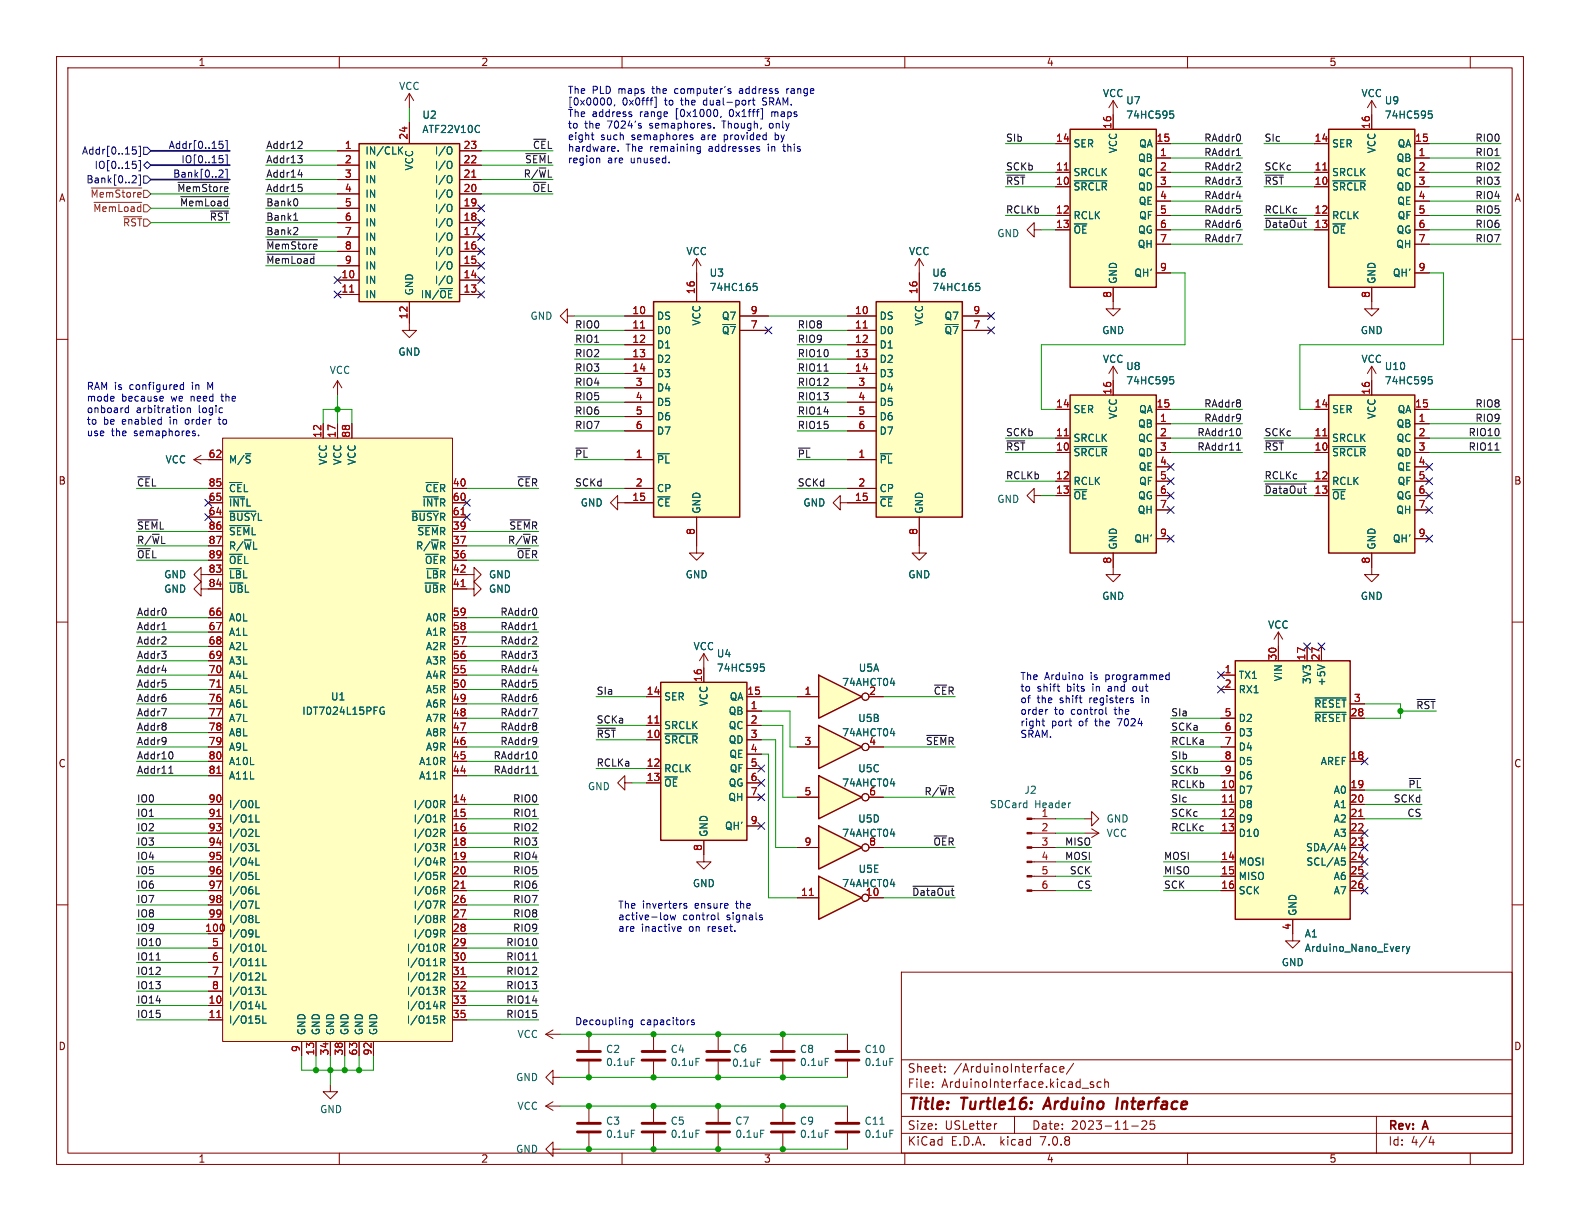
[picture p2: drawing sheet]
<svg xmlns="http://www.w3.org/2000/svg" width="279mm" height="216mm" viewBox="0 0 279 216" stroke-linecap="round" stroke-linejoin="round" font-family="sans-serif">
<defs><g id="words">
<g font-size="2.8" fill="#840000">
<text x="160.4" y="196.8">Title:</text>
<text x="170.1" y="196.8">Turtle16:</text>
<text x="185.6" y="196.8">Arduino</text>
<text x="199.1" y="196.8">Interface</text>
</g>
<g font-size="2.1" fill="#840000">
<text x="160.4" y="189.9">Sheet:</text>
<text x="168.6" y="189.9">/ArduinoInterface/</text>
<text x="160.4" y="192.6">File:</text>
<text x="166.5" y="192.6">ArduinoInterface.kicad_sch</text>
<text x="160.4" y="202.8">KiCad</text>
<text x="160.4" y="200">Size:</text>
<text x="167.1" y="200">USLetter</text>
<text x="168.1" y="202.8">E.D.A.</text>
<text x="177" y="202.8">kicad</text>
<text x="182.4" y="200">Date:</text>
<text x="184.2" y="202.8">7.0.8</text>
<text x="189.4" y="200">2023-11-25</text>
<text x="245.4" y="200.2">Rev:</text>
<text x="245.4" y="202.8">Id:</text>
<text x="249.5" y="202.8">4/4</text>
<text x="251.8" y="200.2">A</text>
</g>
<g font-size="1.8" fill="#840000">
<text x="35" y="11.9">1</text>
<text x="85" y="11.9">2</text>
<text x="135" y="11.9">3</text>
<text x="185" y="11.9">4</text>
<text x="235" y="11.9">5</text>
<text x="10.3" y="35.9">A</text>
<text x="267.7" y="35.9">A</text>
<text x="10.3" y="85.9">B</text>
<text x="267.7" y="85.9">B</text>
<text x="10.3" y="135.9">C</text>
<text x="267.7" y="135.9">C</text>
<text x="10.3" y="185.9">D</text>
<text x="267.7" y="185.9">D</text>
<text x="35" y="205.8">1</text>
<text x="85" y="205.8">2</text>
<text x="135" y="205.8">3</text>
<text x="185" y="205.8">4</text>
<text x="235" y="205.8">5</text>
</g>
<g font-size="1.8" fill="#006464">
<text x="70.5" y="16.1">VCC</text>
<text x="194.9" y="17.4">VCC</text>
<text x="240.7" y="17.4">VCC</text>
<text x="74.6" y="21.2">U2</text>
<text x="74.6" y="23.7">ATF22V10C</text>
<text x="199.1" y="18.6">U7</text>
<text x="199.1" y="21.2">74HC595</text>
<text x="244.8" y="18.6">U9</text>
<text x="244.8" y="21.2">74HC595</text>
<text x="64.5" y="27.5">IN/CLK</text>
<text x="76.8" y="27.5">I/O</text>
<text x="189.7" y="26.3">SER</text>
<text x="197.7" y="27.2" transform="rotate(-90 197.7 27.2)">VCC</text>
<text x="201.2" y="28.8">QB</text>
<text x="201.3" y="26.3">QA</text>
<text x="235.5" y="26.3">SER</text>
<text x="243.4" y="27.2" transform="rotate(-90 243.4 27.2)">VCC</text>
<text x="246.9" y="28.8">QB</text>
<text x="247.1" y="26.3">QA</text>
<text x="64.5" y="30.1">IN</text>
<text x="64.5" y="32.6">IN</text>
<text x="64.5" y="35.2">IN</text>
<text x="73.3" y="30.2" transform="rotate(-90 73.3 30.2)">VCC</text>
<text x="76.8" y="35.2">I/O</text>
<text x="76.8" y="32.6">I/O</text>
<text x="76.8" y="30.1">I/O</text>
<text x="189.7" y="33.9">~{SRCLR}</text>
<text x="189.7" y="31.3">SRCLK</text>
<text x="201.2" y="31.3">QC</text>
<text x="201.2" y="33.9">QD</text>
<text x="235.5" y="33.9">~{SRCLR}</text>
<text x="235.5" y="31.3">SRCLK</text>
<text x="246.9" y="31.3">QC</text>
<text x="246.9" y="33.9">QD</text>
<text x="64.5" y="37.7">IN</text>
<text x="64.5" y="40.2">IN</text>
<text x="76.8" y="40.2">I/O</text>
<text x="76.8" y="37.7">I/O</text>
<text x="189.7" y="39">RCLK</text>
<text x="189.7" y="41.5">~{OE}</text>
<text x="201.2" y="41.5">QG</text>
<text x="201.3" y="36.4">QE</text>
<text x="201.3" y="39">QF</text>
<text x="235.5" y="39">RCLK</text>
<text x="235.5" y="41.5">~{OE}</text>
<text x="246.9" y="41.5">QG</text>
<text x="247" y="36.4">QE</text>
<text x="247.1" y="39">QF</text>
<text x="64.5" y="42.8">IN</text>
<text x="64.5" y="45.3">IN</text>
<text x="64.5" y="47.9">IN</text>
<text x="76.8" y="47.9">I/O</text>
<text x="76.8" y="45.3">I/O</text>
<text x="76.8" y="42.8">I/O</text>
<text x="121.3" y="45.3">VCC</text>
<text x="160.6" y="45.3">VCC</text>
<text x="176.3" y="42.1">GND</text>
<text x="201.1" y="44">QH</text>
<text x="246.8" y="44">QH</text>
<text x="64.5" y="50.4">IN</text>
<text x="64.5" y="52.9">IN</text>
<text x="73.3" y="52.3" transform="rotate(-90 73.3 52.3)">GND</text>
<text x="74.3" y="52.9">IN/~{OE}</text>
<text x="76.8" y="50.4">I/O</text>
<text x="125.4" y="49.1">U3</text>
<text x="125.4" y="51.7">74HC165</text>
<text x="164.8" y="49.1">U6</text>
<text x="164.8" y="51.7">74HC165</text>
<text x="197.7" y="50.3" transform="rotate(-90 197.7 50.3)">GND</text>
<text x="200.5" y="49.1">QH'</text>
<text x="243.4" y="50.3" transform="rotate(-90 243.4 50.3)">GND</text>
<text x="246.2" y="49.1">QH'</text>
<text x="93.7" y="56.7">GND</text>
<text x="116.1" y="56.7">DS</text>
<text x="116.1" y="59.3">D0</text>
<text x="124.1" y="57.7" transform="rotate(-90 124.1 57.7)">VCC</text>
<text x="127.6" y="59.3">~{Q7}</text>
<text x="127.6" y="56.7">Q7</text>
<text x="155.4" y="56.7">DS</text>
<text x="155.4" y="59.3">D0</text>
<text x="163.4" y="57.7" transform="rotate(-90 163.4 57.7)">VCC</text>
<text x="166.9" y="59.3">~{Q7}</text>
<text x="166.9" y="56.7">Q7</text>
<text x="194.8" y="59.3">GND</text>
<text x="240.5" y="59.3">GND</text>
<text x="70.4" y="63.1">GND</text>
<text x="116.1" y="61.8">D1</text>
<text x="116.1" y="64.4">D2</text>
<text x="155.4" y="61.8">D1</text>
<text x="155.4" y="64.4">D2</text>
<text x="194.9" y="64.4">VCC</text>
<text x="199.1" y="65.6">U8</text>
<text x="240.7" y="64.4">VCC</text>
<text x="244.8" y="65.6">U10</text>
<text x="58.2" y="66.3">VCC</text>
<text x="116.1" y="66.9">D3</text>
<text x="116.1" y="69.4">D4</text>
<text x="116.1" y="72">D5</text>
<text x="155.4" y="66.9">D3</text>
<text x="155.4" y="69.4">D4</text>
<text x="155.4" y="72">D5</text>
<text x="199.1" y="68.2">74HC595</text>
<text x="244.8" y="68.2">74HC595</text>
<text x="116.1" y="74.5">D6</text>
<text x="116.1" y="77.1">D7</text>
<text x="155.4" y="74.5">D6</text>
<text x="155.4" y="77.1">D7</text>
<text x="189.7" y="73.3">SER</text>
<text x="197.7" y="74.2" transform="rotate(-90 197.7 74.2)">VCC</text>
<text x="201.2" y="75.8">QB</text>
<text x="201.3" y="73.3">QA</text>
<text x="235.5" y="73.3">SER</text>
<text x="243.4" y="74.2" transform="rotate(-90 243.4 74.2)">VCC</text>
<text x="246.9" y="75.8">QB</text>
<text x="247.1" y="73.3">QA</text>
<text x="29.2" y="82.1">VCC</text>
<text x="40.4" y="82.1">M/~{S}</text>
<text x="58" y="82.3" transform="rotate(-90 58 82.3)">VCC</text>
<text x="60.6" y="82.3" transform="rotate(-90 60.6 82.3)">VCC</text>
<text x="63.1" y="82.3" transform="rotate(-90 63.1 82.3)">VCC</text>
<text x="116.1" y="82.1">~{PL}</text>
<text x="155.4" y="82.1">~{PL}</text>
<text x="189.7" y="80.9">~{SRCLR}</text>
<text x="189.7" y="78.3">SRCLK</text>
<text x="201.2" y="78.3">QC</text>
<text x="201.2" y="80.9">QD</text>
<text x="201.3" y="83.4">QE</text>
<text x="235.5" y="80.9">~{SRCLR}</text>
<text x="235.5" y="78.3">SRCLK</text>
<text x="246.9" y="78.3">QC</text>
<text x="246.9" y="80.9">QD</text>
<text x="247" y="83.4">QE</text>
<text x="40.4" y="89.8">~{INT}L</text>
<text x="40.4" y="87.2">~{CE}L</text>
<text x="74.6" y="89.8">~{INT}R</text>
<text x="75.1" y="87.2">~{CE}R</text>
<text x="102.6" y="89.8">GND</text>
<text x="116.1" y="89.8">~{CE}</text>
<text x="116.1" y="87.2">CP</text>
<text x="142" y="89.8">GND</text>
<text x="155.4" y="89.8">~{CE}</text>
<text x="155.4" y="87.2">CP</text>
<text x="176.3" y="89.1">GND</text>
<text x="189.7" y="86">RCLK</text>
<text x="189.7" y="88.5">~{OE}</text>
<text x="201.2" y="88.5">QG</text>
<text x="201.3" y="86">QF</text>
<text x="235.5" y="86">RCLK</text>
<text x="235.5" y="88.5">~{OE}</text>
<text x="246.9" y="88.5">QG</text>
<text x="247.1" y="86">QF</text>
<text x="40.4" y="92.3">~{BUSY}L</text>
<text x="40.4" y="94.8">~{SEM}L</text>
<text x="72.6" y="92.3">~{BUSY}R</text>
<text x="73.7" y="94.8">~{SEM}R</text>
<text x="124.1" y="90.9" transform="rotate(-90 124.1 90.9)">GND</text>
<text x="163.4" y="90.9" transform="rotate(-90 163.4 90.9)">GND</text>
<text x="201.1" y="91">QH</text>
<text x="246.8" y="91">QH</text>
<text x="40.4" y="97.4">R/~{W}L</text>
<text x="40.4" y="99.9">~{OE}L</text>
<text x="73.5" y="97.4">R/~{W}R</text>
<text x="75" y="99.9">~{OE}R</text>
<text x="197.7" y="97.3" transform="rotate(-90 197.7 97.3)">GND</text>
<text x="200.5" y="96.1">QH'</text>
<text x="243.4" y="97.3" transform="rotate(-90 243.4 97.3)">GND</text>
<text x="246.2" y="96.1">QH'</text>
<text x="28.9" y="102.5">GND</text>
<text x="28.9" y="105">GND</text>
<text x="40.4" y="102.5">~{LB}L</text>
<text x="40.4" y="105">~{UB}L</text>
<text x="74.9" y="105">~{UB}R</text>
<text x="75.2" y="102.5">~{LB}R</text>
<text x="86.4" y="105">GND</text>
<text x="86.4" y="102.5">GND</text>
<text x="121.2" y="102.5">GND</text>
<text x="160.5" y="102.5">GND</text>
<text x="194.8" y="106.3">GND</text>
<text x="240.5" y="106.3">GND</text>
<text x="40.4" y="110.1">A0L</text>
<text x="40.4" y="112.6">A1L</text>
<text x="75.2" y="112.6">A1R</text>
<text x="75.2" y="110.1">A0R</text>
<text x="224.1" y="111.4">VCC</text>
<text x="40.4" y="115.2">A2L</text>
<text x="40.4" y="117.7">A3L</text>
<text x="75.2" y="117.7">A3R</text>
<text x="75.2" y="115.2">A2R</text>
<text x="122.5" y="115.2">VCC</text>
<text x="126.7" y="116.4">U4</text>
<text x="126.7" y="119">74HC595</text>
<text x="151.8" y="119">U5A</text>
<text x="40.4" y="120.2">A4L</text>
<text x="40.4" y="122.8">A5L</text>
<text x="40.4" y="125.3">A6L</text>
<text x="58.4" y="124.1">U1</text>
<text x="75.2" y="125.3">A6R</text>
<text x="75.2" y="122.8">A5R</text>
<text x="75.2" y="120.2">A4R</text>
<text x="117.3" y="124.1">SER</text>
<text x="125.3" y="125" transform="rotate(-90 125.3 125)">VCC</text>
<text x="128.9" y="124.1">QA</text>
<text x="148.8" y="121.5">74AHCT04</text>
<text x="218.9" y="120.2">TX1</text>
<text x="218.9" y="122.8">RX1</text>
<text x="226.9" y="120.6" transform="rotate(-90 226.9 120.6)">VIN</text>
<text x="232" y="121.1" transform="rotate(-90 232 121.1)">3V3</text>
<text x="232.3" y="125.3">~{RESET}</text>
<text x="234.5" y="121.4" transform="rotate(-90 234.5 121.4)">+5V</text>
<text x="40.4" y="127.9">A7L</text>
<text x="40.4" y="130.4">A8L</text>
<text x="53.3" y="126.6">IDT7024L15PFG</text>
<text x="75.2" y="130.4">A8R</text>
<text x="75.2" y="127.9">A7R</text>
<text x="117.3" y="131.7">~{SRCLR}</text>
<text x="117.3" y="129.1">SRCLK</text>
<text x="128.8" y="126.6">QB</text>
<text x="128.8" y="129.1">QC</text>
<text x="128.8" y="131.7">QD</text>
<text x="148.8" y="130.4">74AHCT04</text>
<text x="151.7" y="127.9">U5B</text>
<text x="218.9" y="127.9">D2</text>
<text x="218.9" y="130.4">D3</text>
<text x="232.3" y="127.9">~{RESET}</text>
<text x="40.4" y="132.9">A9L</text>
<text x="40.4" y="135.5">A10L</text>
<text x="74" y="135.5">A10R</text>
<text x="75.2" y="132.9">A9R</text>
<text x="117.3" y="136.8">RCLK</text>
<text x="128.9" y="134.2">QE</text>
<text x="128.9" y="136.8">QF</text>
<text x="151.7" y="136.8">U5C</text>
<text x="218.9" y="132.9">D4</text>
<text x="218.9" y="135.5">D5</text>
<text x="233.5" y="135.5">AREF</text>
<text x="40.4" y="138">A11L</text>
<text x="40.4" y="143.1">I/O0L</text>
<text x="73" y="143.1">I/O0R</text>
<text x="74" y="138">A11R</text>
<text x="103.9" y="139.9">GND</text>
<text x="117.3" y="139.3">~{OE}</text>
<text x="128.7" y="141.8">QH</text>
<text x="128.8" y="139.3">QG</text>
<text x="148.8" y="139.3">74AHCT04</text>
<text x="174.9" y="143.1">SDCard</text>
<text x="181.1" y="140.6">J2</text>
<text x="183" y="143.1">Header</text>
<text x="218.9" y="140.6">D7</text>
<text x="218.9" y="143.1">D8</text>
<text x="218.9" y="138">D6</text>
<text x="235.8" y="140.6">A0</text>
<text x="235.8" y="143.1">A1</text>
<text x="40.4" y="145.6">I/O1L</text>
<text x="40.4" y="148.2">I/O2L</text>
<text x="73" y="145.6">I/O1R</text>
<text x="73" y="148.2">I/O2R</text>
<text x="125.3" y="148.1" transform="rotate(-90 125.3 148.1)">GND</text>
<text x="128.1" y="146.9">QH'</text>
<text x="148.8" y="148.2">74AHCT04</text>
<text x="151.7" y="145.6">U5D</text>
<text x="184.1" y="144.5">1</text>
<text x="195.6" y="145.6">GND</text>
<text x="195.6" y="148.2">VCC</text>
<text x="218.9" y="145.6">D9</text>
<text x="218.9" y="148.2">D10</text>
<text x="235.8" y="145.6">A2</text>
<text x="235.8" y="148.2">A3</text>
<text x="40.4" y="150.7">I/O3L</text>
<text x="40.4" y="153.3">I/O4L</text>
<text x="40.4" y="155.8">I/O5L</text>
<text x="73" y="150.7">I/O3R</text>
<text x="73" y="153.3">I/O4R</text>
<text x="73" y="155.8">I/O5R</text>
<text x="151.7" y="154.5">U5E</text>
<text x="218.9" y="153.3">MOSI</text>
<text x="218.9" y="155.8">MISO</text>
<text x="230.9" y="150.7">SDA/A4</text>
<text x="230.9" y="153.3">SCL/A5</text>
<text x="235.8" y="155.8">A6</text>
<text x="40.4" y="158.3">I/O6L</text>
<text x="40.4" y="160.9">I/O7L</text>
<text x="73" y="158.3">I/O6R</text>
<text x="73" y="160.9">I/O7R</text>
<text x="122.4" y="157.1">GND</text>
<text x="148.8" y="157.1">74AHCT04</text>
<text x="218.9" y="158.3">SCK</text>
<text x="235.8" y="158.3">A7</text>
<text x="40.4" y="166">I/O9L</text>
<text x="40.4" y="163.4">I/O8L</text>
<text x="73" y="163.4">I/O8R</text>
<text x="73" y="166">I/O9R</text>
<text x="229.5" y="162.1" transform="rotate(-90 229.5 162.1)">GND</text>
<text x="230.6" y="166">A1</text>
<text x="40.4" y="168.5">I/O10L</text>
<text x="40.4" y="171">I/O11L</text>
<text x="40.4" y="173.6">I/O12L</text>
<text x="71.8" y="168.5">I/O10R</text>
<text x="71.8" y="171">I/O11R</text>
<text x="71.8" y="173.6">I/O12R</text>
<text x="226.6" y="171">GND</text>
<text x="230.6" y="168.5">Arduino_Nano_Every</text>
<text x="40.4" y="178.7">I/O14L</text>
<text x="40.4" y="176.1">I/O13L</text>
<text x="71.8" y="176.1">I/O13R</text>
<text x="71.8" y="178.7">I/O14R</text>
<text x="40.4" y="181.2">I/O15L</text>
<text x="54.2" y="183.1" transform="rotate(-90 54.2 183.1)">GND</text>
<text x="56.7" y="183.1" transform="rotate(-90 56.7 183.1)">GND</text>
<text x="59.3" y="183.1" transform="rotate(-90 59.3 183.1)">GND</text>
<text x="61.8" y="183.1" transform="rotate(-90 61.8 183.1)">GND</text>
<text x="64.4" y="183.1" transform="rotate(-90 64.4 183.1)">GND</text>
<text x="66.9" y="183.1" transform="rotate(-90 66.9 183.1)">GND</text>
<text x="71.8" y="181.2">I/O15R</text>
<text x="91.4" y="183.7">VCC</text>
<text x="91.2" y="191.4">GND</text>
<text x="107.1" y="186.4">C2</text>
<text x="107.1" y="188.7">0.1uF</text>
<text x="118.5" y="186.4">C4</text>
<text x="118.5" y="188.7">0.1uF</text>
<text x="129.3" y="188.8">0.1uF</text>
<text x="129.5" y="186.3">C6</text>
<text x="141.4" y="186.4">C8</text>
<text x="141.4" y="188.7">0.1uF</text>
<text x="152.8" y="186.4">C10</text>
<text x="152.8" y="188.7">0.1uF</text>
<text x="56.5" y="197">GND</text>
<text x="91.4" y="196.4">VCC</text>
<text x="107.1" y="199.1">C3</text>
<text x="107.1" y="201.4">0.1uF</text>
<text x="118.5" y="199.1">C5</text>
<text x="118.5" y="201.4">0.1uF</text>
<text x="129.9" y="199.1">C7</text>
<text x="129.9" y="201.4">0.1uF</text>
<text x="141.4" y="199.1">C9</text>
<text x="141.4" y="201.4">0.1uF</text>
<text x="152.8" y="199.1">C11</text>
<text x="152.8" y="201.4">0.1uF</text>
<text x="91.2" y="204.1">GND</text>
</g>
<g font-size="1.8" fill="#0000c2">
<text x="100.3" y="16.7">The</text>
<text x="104.7" y="16.7">PLD</text>
<text x="109.4" y="16.7">maps</text>
<text x="115.6" y="16.7">the</text>
<text x="119.8" y="16.7">computer's</text>
<text x="131.4" y="16.7">address</text>
<text x="140" y="16.7">range</text>
<text x="100.3" y="18.7">[0x0000,</text>
<text x="100.3" y="20.8">The</text>
<text x="100.3" y="22.8">to</text>
<text x="103.4" y="22.8">the</text>
<text x="104.7" y="20.8">address</text>
<text x="107.5" y="22.8">7024's</text>
<text x="110" y="18.7">0x0fff]</text>
<text x="113.3" y="20.8">range</text>
<text x="115.2" y="22.8">semaphores.</text>
<text x="117.7" y="18.7">to</text>
<text x="119.7" y="20.8">[0x1000,</text>
<text x="120.7" y="18.7">the</text>
<text x="124.8" y="18.7">dual-port</text>
<text x="128.2" y="22.8">Though,</text>
<text x="129.4" y="20.8">0x1fff]</text>
<text x="135.5" y="18.7">SRAM.</text>
<text x="136.7" y="22.8">only</text>
<text x="137.1" y="20.8">maps</text>
<text x="92.7" y="28.9">~{SEM}L region</text>
<text x="100.3" y="24.9">eight</text>
<text x="100.3" y="26.9">hardware.</text>
<text x="106.2" y="24.9">such</text>
<text x="107.4" y="29">are</text>
<text x="110.7" y="26.9">The</text>
<text x="111.6" y="29">unused.</text>
<text x="111.8" y="24.9">semaphores</text>
<text x="115.1" y="26.9">remaining</text>
<text x="124.3" y="24.9">are</text>
<text x="125.6" y="26.9">addresses</text>
<text x="128.5" y="24.9">provided</text>
<text x="136.3" y="26.9">in</text>
<text x="137.7" y="24.9">by</text>
<text x="139.2" y="26.9">this</text>
<text x="15.2" y="69">RAM is</text>
<text x="15.2" y="71.1">mode</text>
<text x="21.5" y="71.1">because</text>
<text x="23" y="69">configured</text>
<text x="30.4" y="71.1">we</text>
<text x="34" y="71.1">need</text>
<text x="34.2" y="69">in</text>
<text x="37.2" y="69">M</text>
<text x="39.6" y="71.1">the</text>
<text x="15.2" y="73.1">onboard</text>
<text x="15.2" y="75.2">to</text>
<text x="15.2" y="77.2">use</text>
<text x="18.3" y="75.2">be</text>
<text x="19.7" y="77.2">the</text>
<text x="21.7" y="75.2">enabled</text>
<text x="23.8" y="77.2">semaphores.</text>
<text x="24.1" y="73.1">arbitration</text>
<text x="30.3" y="75.2">in</text>
<text x="33.2" y="75.2">order</text>
<text x="35.2" y="73.1">logic</text>
<text x="39.4" y="75.2">to</text>
<text x="180.3" y="120.3">The</text>
<text x="180.3" y="122.4">to</text>
<text x="180.3" y="124.4">of</text>
<text x="183.4" y="122.4">shift</text>
<text x="183.4" y="124.4">the</text>
<text x="184.7" y="120.3">Arduino</text>
<text x="187.5" y="124.4">shift</text>
<text x="188.8" y="122.4">bits</text>
<text x="192.9" y="124.4">registers</text>
<text x="193" y="120.3">is</text>
<text x="193.5" y="122.4">in</text>
<text x="195.8" y="120.3">programmed</text>
<text x="196.4" y="122.4">and</text>
<text x="201" y="122.4">out</text>
<text x="202.4" y="124.4">in</text>
<text x="180.3" y="126.5">order</text>
<text x="180.3" y="128.5">right</text>
<text x="180.3" y="130.6">SRAM.</text>
<text x="185.9" y="128.5">port</text>
<text x="186.5" y="126.5">to</text>
<text x="189.5" y="126.5">control</text>
<text x="190.9" y="128.5">of</text>
<text x="194" y="128.5">the</text>
<text x="197.4" y="126.5">the</text>
<text x="198.1" y="128.5">7024</text>
<text x="109.2" y="160.8">The</text>
<text x="113.6" y="160.8">inverters</text>
<text x="123" y="160.8">ensure</text>
<text x="130.5" y="160.8">the</text>
<text x="109.2" y="162.8">active-low</text>
<text x="109.2" y="164.9">are</text>
<text x="113.4" y="164.9">inactive</text>
<text x="120.7" y="162.8">control</text>
<text x="122" y="164.9">on</text>
<text x="125.4" y="164.9">reset.</text>
<text x="128.6" y="162.8">signals</text>
<text x="101.6" y="181.4">Decoupling</text>
<text x="113.2" y="181.4">capacitors</text>
</g>
<g font-size="1.8" fill="#a90000">
<text x="196.6" y="22.9" transform="rotate(-90 196.6 22.9)">16</text>
<text x="242.3" y="22.9" transform="rotate(-90 242.3 22.9)">16</text>
<text x="60.9" y="26.4">1</text>
<text x="60.9" y="29">2</text>
<text x="72.1" y="24.8" transform="rotate(-90 72.1 24.8)">24</text>
<text x="81.9" y="29">22</text>
<text x="81.9" y="26.4">23</text>
<text x="186.6" y="25.1">14</text>
<text x="204.4" y="25.1">15</text>
<text x="205" y="27.7">1</text>
<text x="232.4" y="25.1">14</text>
<text x="250.1" y="25.1">15</text>
<text x="250.8" y="27.7">1</text>
<text x="60.9" y="31.5">3</text>
<text x="60.9" y="34">4</text>
<text x="81.9" y="34">20</text>
<text x="81.9" y="31.5">21</text>
<text x="186.6" y="32.8">10</text>
<text x="186.6" y="30.2">11</text>
<text x="205" y="30.2">2</text>
<text x="205" y="32.8">3</text>
<text x="205" y="35.3">4</text>
<text x="232.4" y="32.8">10</text>
<text x="232.4" y="30.2">11</text>
<text x="250.8" y="30.2">2</text>
<text x="250.8" y="32.8">3</text>
<text x="250.8" y="35.3">4</text>
<text x="60.9" y="36.6">5</text>
<text x="60.9" y="39.1">6</text>
<text x="60.9" y="41.7">7</text>
<text x="81.9" y="41.7">17</text>
<text x="81.9" y="39.1">18</text>
<text x="81.9" y="36.6">19</text>
<text x="186.6" y="37.8">12</text>
<text x="186.6" y="40.4">13</text>
<text x="205" y="37.8">5</text>
<text x="205" y="40.4">6</text>
<text x="232.4" y="37.8">12</text>
<text x="232.4" y="40.4">13</text>
<text x="250.8" y="37.8">5</text>
<text x="250.8" y="40.4">6</text>
<text x="60.9" y="44.2">8</text>
<text x="60.9" y="46.7">9</text>
<text x="81.9" y="46.7">15</text>
<text x="81.9" y="44.2">16</text>
<text x="205" y="42.9">7</text>
<text x="250.8" y="42.9">7</text>
<text x="60.3" y="49.3">10</text>
<text x="60.3" y="51.8">11</text>
<text x="81.9" y="51.8">13</text>
<text x="81.9" y="49.3">14</text>
<text x="122.9" y="52.1" transform="rotate(-90 122.9 52.1)">16</text>
<text x="162.3" y="52.1" transform="rotate(-90 162.3 52.1)">16</text>
<text x="196.6" y="52.8" transform="rotate(-90 196.6 52.8)">8</text>
<text x="205" y="48">9</text>
<text x="242.3" y="52.8" transform="rotate(-90 242.3 52.8)">8</text>
<text x="250.8" y="48">9</text>
<text x="72.1" y="56.6" transform="rotate(-90 72.1 56.6)">12</text>
<text x="111.7" y="55.6">10</text>
<text x="111.7" y="58.2">11</text>
<text x="132.6" y="58.2">7</text>
<text x="132.6" y="55.6">9</text>
<text x="151.1" y="55.6">10</text>
<text x="151.1" y="58.2">11</text>
<text x="172" y="58.2">7</text>
<text x="172" y="55.6">9</text>
<text x="111.7" y="60.7">12</text>
<text x="111.7" y="63.2">13</text>
<text x="111.7" y="65.8">14</text>
<text x="151.1" y="60.7">12</text>
<text x="151.1" y="63.2">13</text>
<text x="151.1" y="65.8">14</text>
<text x="112.3" y="68.3">3</text>
<text x="112.3" y="70.9">4</text>
<text x="151.7" y="68.3">3</text>
<text x="151.7" y="70.9">4</text>
<text x="196.6" y="69.9" transform="rotate(-90 196.6 69.9)">16</text>
<text x="242.3" y="69.9" transform="rotate(-90 242.3 69.9)">16</text>
<text x="56.9" y="77.5" transform="rotate(-90 56.9 77.5)">12</text>
<text x="59.4" y="77.5" transform="rotate(-90 59.4 77.5)">17</text>
<text x="62" y="77.5" transform="rotate(-90 62 77.5)">88</text>
<text x="112.3" y="73.4">5</text>
<text x="112.3" y="75.9">6</text>
<text x="151.7" y="73.4">5</text>
<text x="151.7" y="75.9">6</text>
<text x="186.6" y="77.2">11</text>
<text x="186.6" y="72.1">14</text>
<text x="204.4" y="72.1">15</text>
<text x="205" y="74.7">1</text>
<text x="205" y="77.2">2</text>
<text x="232.4" y="77.2">11</text>
<text x="232.4" y="72.1">14</text>
<text x="250.1" y="72.1">15</text>
<text x="250.8" y="74.7">1</text>
<text x="250.8" y="77.2">2</text>
<text x="36.8" y="81">62</text>
<text x="112.3" y="81">1</text>
<text x="151.7" y="81">1</text>
<text x="186.6" y="79.8">10</text>
<text x="205" y="79.8">3</text>
<text x="205" y="82.3">4</text>
<text x="232.4" y="79.8">10</text>
<text x="250.8" y="79.8">3</text>
<text x="250.8" y="82.3">4</text>
<text x="36.8" y="88.6">65</text>
<text x="36.8" y="86.1">85</text>
<text x="80" y="86.1">40</text>
<text x="80" y="88.6">60</text>
<text x="111.7" y="88.6">15</text>
<text x="112.3" y="86.1">2</text>
<text x="151.1" y="88.6">15</text>
<text x="151.7" y="86.1">2</text>
<text x="186.6" y="84.8">12</text>
<text x="186.6" y="87.4">13</text>
<text x="205" y="84.8">5</text>
<text x="205" y="87.4">6</text>
<text x="205" y="89.9">7</text>
<text x="232.4" y="84.8">12</text>
<text x="232.4" y="87.4">13</text>
<text x="250.8" y="84.8">5</text>
<text x="250.8" y="87.4">6</text>
<text x="250.8" y="89.9">7</text>
<text x="36.8" y="91.2">64</text>
<text x="36.8" y="93.7">86</text>
<text x="80" y="93.7">39</text>
<text x="80" y="91.2">61</text>
<text x="122.9" y="94.7" transform="rotate(-90 122.9 94.7)">8</text>
<text x="162.3" y="94.7" transform="rotate(-90 162.3 94.7)">8</text>
<text x="205" y="95">9</text>
<text x="250.8" y="95">9</text>
<text x="36.8" y="101.3">83</text>
<text x="36.8" y="96.3">87</text>
<text x="36.8" y="98.8">89</text>
<text x="80" y="98.8">36</text>
<text x="80" y="96.3">37</text>
<text x="80" y="101.3">42</text>
<text x="196.6" y="99.8" transform="rotate(-90 196.6 99.8)">8</text>
<text x="242.3" y="99.8" transform="rotate(-90 242.3 99.8)">8</text>
<text x="36.8" y="103.9">84</text>
<text x="80" y="103.9">41</text>
<text x="36.8" y="109">66</text>
<text x="36.8" y="111.5">67</text>
<text x="80" y="111.5">58</text>
<text x="80" y="109">59</text>
<text x="36.8" y="114">68</text>
<text x="36.8" y="116.6">69</text>
<text x="36.8" y="119.1">70</text>
<text x="80" y="119.1">55</text>
<text x="80" y="116.6">56</text>
<text x="80" y="114">57</text>
<text x="216.5" y="119.1">1</text>
<text x="225.8" y="116.9" transform="rotate(-90 225.8 116.9)">30</text>
<text x="230.9" y="116.9" transform="rotate(-90 230.9 116.9)">17</text>
<text x="233.4" y="116.9" transform="rotate(-90 233.4 116.9)">27</text>
<text x="36.8" y="121.7">71</text>
<text x="36.8" y="124.2">76</text>
<text x="80" y="124.2">49</text>
<text x="80" y="121.7">50</text>
<text x="114.3" y="122.9">14</text>
<text x="124.2" y="120.7" transform="rotate(-90 124.2 120.7)">16</text>
<text x="132" y="122.9">15</text>
<text x="132.6" y="125.5">1</text>
<text x="142.2" y="122.9">1</text>
<text x="153.6" y="122.9">2</text>
<text x="216.5" y="121.7">2</text>
<text x="239.3" y="124.2">3</text>
<text x="36.8" y="126.7">77</text>
<text x="36.8" y="129.3">78</text>
<text x="36.8" y="131.8">79</text>
<text x="80" y="131.8">46</text>
<text x="80" y="129.3">47</text>
<text x="80" y="126.7">48</text>
<text x="114.3" y="130.6">10</text>
<text x="114.3" y="128">11</text>
<text x="132.6" y="128">2</text>
<text x="132.6" y="130.6">3</text>
<text x="142.2" y="131.8">3</text>
<text x="153.6" y="131.8">4</text>
<text x="216.5" y="126.7">5</text>
<text x="216.5" y="129.3">6</text>
<text x="216.5" y="131.8">7</text>
<text x="238.7" y="126.7">28</text>
<text x="36.8" y="134.4">80</text>
<text x="36.8" y="136.9">81</text>
<text x="80" y="136.9">44</text>
<text x="80" y="134.4">45</text>
<text x="114.3" y="135.6">12</text>
<text x="132.6" y="133.1">4</text>
<text x="132.6" y="135.6">5</text>
<text x="216.5" y="134.4">8</text>
<text x="216.5" y="136.9">9</text>
<text x="238.7" y="134.4">18</text>
<text x="36.8" y="142">90</text>
<text x="80" y="142">14</text>
<text x="114.3" y="138.2">13</text>
<text x="132.6" y="138.2">6</text>
<text x="132.6" y="140.7">7</text>
<text x="142.2" y="140.7">5</text>
<text x="153.6" y="140.7">6</text>
<text x="215.9" y="139.4">10</text>
<text x="215.9" y="142">11</text>
<text x="238.7" y="139.4">19</text>
<text x="238.7" y="142">20</text>
<text x="36.8" y="144.5">91</text>
<text x="36.8" y="147.1">93</text>
<text x="36.8" y="149.6">94</text>
<text x="80" y="144.5">15</text>
<text x="80" y="147.1">16</text>
<text x="80" y="149.6">18</text>
<text x="132.6" y="145.8">9</text>
<text x="142.2" y="149.6">9</text>
<text x="153.6" y="149.6">8</text>
<text x="184.1" y="147.1">2</text>
<text x="184.1" y="149.6">3</text>
<text x="215.9" y="144.5">12</text>
<text x="215.9" y="147.1">13</text>
<text x="238.7" y="144.5">21</text>
<text x="238.7" y="147.1">22</text>
<text x="238.7" y="149.6">23</text>
<text x="36.8" y="152.1">95</text>
<text x="36.8" y="154.7">96</text>
<text x="80" y="152.1">19</text>
<text x="80" y="154.7">20</text>
<text x="124.2" y="150.6" transform="rotate(-90 124.2 150.6)">8</text>
<text x="184.1" y="152.1">4</text>
<text x="184.1" y="154.7">5</text>
<text x="215.9" y="152.1">14</text>
<text x="215.9" y="154.7">15</text>
<text x="238.7" y="152.1">24</text>
<text x="238.7" y="154.7">25</text>
<text x="36.8" y="157.2">97</text>
<text x="36.8" y="159.8">98</text>
<text x="80" y="157.2">21</text>
<text x="80" y="159.8">26</text>
<text x="141.6" y="158.5">11</text>
<text x="153" y="158.5">10</text>
<text x="184.1" y="157.2">6</text>
<text x="215.9" y="157.2">16</text>
<text x="238.7" y="157.2">26</text>
<text x="36.2" y="164.8">100</text>
<text x="36.8" y="162.3">99</text>
<text x="37.4" y="167.4">5</text>
<text x="80" y="162.3">27</text>
<text x="80" y="164.8">28</text>
<text x="80" y="167.4">29</text>
<text x="228.3" y="164.5" transform="rotate(-90 228.3 164.5)">4</text>
<text x="37.4" y="169.9">6</text>
<text x="37.4" y="172.5">7</text>
<text x="80" y="169.9">30</text>
<text x="80" y="172.5">31</text>
<text x="36.8" y="177.5">10</text>
<text x="37.4" y="175">8</text>
<text x="80" y="175">32</text>
<text x="80" y="177.5">33</text>
<text x="36.8" y="180.1">11</text>
<text x="80" y="180.1">35</text>
<text x="53.1" y="186.1" transform="rotate(-90 53.1 186.1)">9</text>
<text x="55.6" y="186.7" transform="rotate(-90 55.6 186.7)">13</text>
<text x="58.2" y="186.7" transform="rotate(-90 58.2 186.7)">34</text>
<text x="60.7" y="186.7" transform="rotate(-90 60.7 186.7)">38</text>
<text x="63.2" y="186.7" transform="rotate(-90 63.2 186.7)">63</text>
<text x="65.8" y="186.7" transform="rotate(-90 65.8 186.7)">92</text>
</g>
<g font-size="1.8" fill="#000084">
<text x="14.4" y="27.5">Addr[0..15]</text>
<text x="29.7" y="26.4">Addr[0..15]</text>
<text x="32" y="28.9">IO[0..15]</text>
<text x="15.2" y="32.6">Bank[0..2]</text>
<text x="16.6" y="30.1">IO[0..15]</text>
<text x="30.5" y="31.5">Bank[0..2]</text>
</g>
<g font-size="1.8" fill="#0f0f0f">
<text x="47" y="28.9">Addr13</text>
<text x="47" y="26.4">Addr12</text>
<text x="94.1" y="26.4">~{CE}L</text>
<text x="177.8" y="25.1">SIb</text>
<text x="212.9" y="25.1">RAddr0</text>
<text x="212.9" y="27.7">RAddr1</text>
<text x="223.5" y="25.1">SIc</text>
<text x="260.8" y="27.7">RIO1</text>
<text x="260.8" y="25.1">RIO0</text>
<text x="31.2" y="34">~{MemStore}</text>
<text x="47" y="34">Addr15</text>
<text x="47" y="31.5">Addr14</text>
<text x="92.5" y="31.5">R/~{W}L</text>
<text x="94.1" y="34">~{OE}L</text>
<text x="177.8" y="30.2">SCKb</text>
<text x="177.8" y="32.8">~{RST}</text>
<text x="212.9" y="32.8">RAddr3</text>
<text x="212.9" y="35.3">RAddr4</text>
<text x="212.9" y="30.2">RAddr2</text>
<text x="223.5" y="32.8">~{RST}</text>
<text x="223.5" y="30.2">SCKc</text>
<text x="260.8" y="35.3">RIO4</text>
<text x="260.8" y="32.8">RIO3</text>
<text x="260.8" y="30.2">RIO2</text>
<text x="31.7" y="36.6">~{MemLoad}</text>
<text x="37" y="39.1">~{RST}</text>
<text x="47" y="36.6">Bank0</text>
<text x="47" y="39.1">Bank1</text>
<text x="47" y="41.6">Bank2</text>
<text x="177.8" y="37.8">RCLKb</text>
<text x="212.9" y="40.4">RAddr6</text>
<text x="212.9" y="37.8">RAddr5</text>
<text x="223.5" y="40.4">~{DataOut}13</text>
<text x="223.5" y="37.8">RCLKc</text>
<text x="260.8" y="37.8">RIO5</text>
<text x="260.8" y="40.4">RIO6</text>
<text x="47" y="44.2">~{MemStore}</text>
<text x="47" y="46.7">~{MemLoad}</text>
<text x="212.9" y="42.9">RAddr7</text>
<text x="260.8" y="42.9">RIO7</text>
<text x="101.6" y="58.2">RIO0</text>
<text x="141" y="58.2">RIO8</text>
<text x="101.6" y="60.7">RIO1</text>
<text x="101.6" y="63.2">RIO2</text>
<text x="101.6" y="65.8">RIO3</text>
<text x="141" y="63.2">RIO10</text>
<text x="141" y="65.8">RIO11</text>
<text x="141" y="60.7">RIO9</text>
<text x="101.6" y="68.3">RIO4</text>
<text x="101.6" y="70.9">RIO5</text>
<text x="141" y="70.9">RIO13</text>
<text x="141" y="68.3">RIO12</text>
<text x="101.6" y="75.9">RIO7</text>
<text x="101.6" y="73.4">RIO6</text>
<text x="141" y="75.9">RIO15</text>
<text x="141" y="73.4">RIO14</text>
<text x="177.8" y="77.2">SCKb</text>
<text x="211.6" y="77.2">RAddr10</text>
<text x="212.9" y="74.7">RAddr9</text>
<text x="212.9" y="72.1">RAddr8</text>
<text x="223.5" y="77.2">SCKc</text>
<text x="259.6" y="77.2">RIO10</text>
<text x="260.8" y="74.7">RIO9</text>
<text x="260.8" y="72.1">RIO8</text>
<text x="101.6" y="81">~{PL}</text>
<text x="141" y="81">~{PL}</text>
<text x="177.8" y="79.7">~{RST}</text>
<text x="211.6" y="79.7">RAddr11</text>
<text x="223.5" y="79.7">~{RST}</text>
<text x="259.6" y="79.7">RIO11</text>
<text x="24.1" y="86.1">~{CE}L</text>
<text x="91.4" y="86.1">~{CE}R</text>
<text x="101.6" y="86.1">SCKd</text>
<text x="141" y="86.1">SCKd</text>
<text x="177.8" y="84.8">RCLKb</text>
<text x="223.5" y="87.4">~{DataOut}13</text>
<text x="223.5" y="84.8">RCLKc</text>
<text x="24.1" y="93.7">~{SEM}L</text>
<text x="90" y="93.7">~{SEM}R</text>
<text x="24.1" y="98.8">~{OE}L</text>
<text x="24.1" y="96.3">R/~{W}L</text>
<text x="89.7" y="96.3">R/~{W}R</text>
<text x="91.3" y="98.8">~{OE}R</text>
<text x="24.1" y="109">Addr0</text>
<text x="24.1" y="111.5">Addr1</text>
<text x="88.4" y="111.5">RAddr1</text>
<text x="88.4" y="109">RAddr0</text>
<text x="24.1" y="114">Addr2</text>
<text x="24.1" y="116.6">Addr3</text>
<text x="24.1" y="119.1">Addr4</text>
<text x="88.4" y="114">RAddr2</text>
<text x="88.4" y="119.1">RAddr4</text>
<text x="88.4" y="116.6">RAddr3</text>
<text x="24.1" y="124.2">Addr6</text>
<text x="24.1" y="121.7">Addr5</text>
<text x="88.4" y="121.7">RAddr5</text>
<text x="88.4" y="124.2">RAddr6</text>
<text x="105.4" y="122.9">SIa</text>
<text x="165" y="122.9">~{CE}R</text>
<text x="250.3" y="125.5">~{RST}</text>
<text x="24.1" y="129.3">Addr8</text>
<text x="24.1" y="126.7">Addr7</text>
<text x="24.1" y="131.8">Addr9</text>
<text x="88.4" y="129.3">RAddr8</text>
<text x="88.4" y="126.7">RAddr7</text>
<text x="88.4" y="131.8">RAddr9</text>
<text x="105.4" y="128">SCKa</text>
<text x="105.4" y="130.5">~{RST}</text>
<text x="163.6" y="131.8">~{SEM}R</text>
<text x="207" y="126.7">SIa</text>
<text x="207" y="131.8">RCLKa</text>
<text x="207" y="129.3">SCKa</text>
<text x="24.1" y="136.9">Addr11</text>
<text x="24.1" y="134.4">Addr10</text>
<text x="87.2" y="134.4">RAddr10</text>
<text x="87.2" y="136.9">RAddr11</text>
<text x="105.4" y="135.6">RCLKa</text>
<text x="207" y="134.4">SIb</text>
<text x="207" y="136.9">SCKb</text>
<text x="24.1" y="142">IO0</text>
<text x="90.6" y="142">RIO0</text>
<text x="163.4" y="140.7">R/~{W}R</text>
<text x="207" y="139.4">RCLKb</text>
<text x="207" y="142">SIc</text>
<text x="246.4" y="142">SCKd</text>
<text x="249" y="139.4">~{PL}</text>
<text x="24.1" y="147.1">IO2</text>
<text x="24.1" y="144.5">IO1</text>
<text x="24.1" y="149.6">IO3</text>
<text x="90.6" y="144.5">RIO1</text>
<text x="90.6" y="147.1">RIO2</text>
<text x="90.6" y="149.6">RIO3</text>
<text x="165" y="149.6">~{OE}R</text>
<text x="188.2" y="149.6">MISO</text>
<text x="207" y="144.5">SCKc</text>
<text x="207" y="147.1">RCLKc</text>
<text x="248.8" y="144.5">CS</text>
<text x="24.1" y="152.1">IO4</text>
<text x="24.1" y="154.7">IO5</text>
<text x="90.6" y="154.7">RIO5</text>
<text x="90.6" y="152.1">RIO4</text>
<text x="188.2" y="152.1">MOSI</text>
<text x="189.1" y="154.7">SCK</text>
<text x="205.7" y="152.1">MOSI</text>
<text x="205.7" y="154.7">MISO</text>
<text x="24.1" y="159.8">IO7</text>
<text x="24.1" y="157.2">IO6</text>
<text x="90.6" y="157.2">RIO6</text>
<text x="90.6" y="159.8">RIO7</text>
<text x="161.2" y="158.5">~{DataOut}</text>
<text x="190.4" y="157.2">CS</text>
<text x="205.7" y="157.2">SCK</text>
<text x="24.1" y="162.3">IO8</text>
<text x="24.1" y="164.8">IO9</text>
<text x="24.1" y="167.4">IO10</text>
<text x="89.4" y="167.4">RIO10</text>
<text x="90.6" y="164.8">RIO9</text>
<text x="90.6" y="162.3">RIO8</text>
<text x="24.1" y="172.5">IO12</text>
<text x="24.1" y="169.9">IO11</text>
<text x="89.4" y="172.5">RIO12</text>
<text x="89.4" y="169.9">RIO11</text>
<text x="24.1" y="177.5">IO14</text>
<text x="24.1" y="175">IO13</text>
<text x="89.4" y="175">RIO13</text>
<text x="89.4" y="177.5">RIO14</text>
<text x="24.1" y="180.1">IO15</text>
<text x="89.4" y="180.1">RIO15</text>
</g>
<g font-size="1.8" fill="#725600">
<text x="15.9" y="35.2">~{MemStore}</text>
<text x="16.4" y="37.7">~{MemLoad}</text>
<text x="21.6" y="40.2">~{RST}</text>
</g>
</g></defs>
<g fill="none" stroke="#840000" stroke-width=".18">
<path d="M10 10h259.4v195.9h-259.4zM12 12h255.4v191.9h-255.4zM60 10v2M110 10v2M160 10v2M210 10v2M260 10v2M10 60h2M267.4 60h2M10 110h2M267.4 110h2M10 160h2"/>
<path d="M267.4 160h2M159.4 171.9h108v32h-108zM58.4 191.8v1.2h1.3l-1.3 1.3-1.3-1.3h1.3M96.5 182.9l1.3 .7M96.5 182.9h2.6M97.8 190.5v-1.3l-1.3 1.3 1.3 1.3v-1.3h1.3M97.8 182.1l-1.3 .8M159.4 197.4h108M159.4 193.4h108M159.4 187.4h108M164.9 192.1v.2M164.9 191.4v.1"/>
<path d="M167.1 189.4v.2M167.1 188.7v.1M176.3 198.7l-.3 .1M179.4 197.4v3M186.9 188.7l-.5-.1-.3 .3v.4l.2 .2h.6M187.4 189.1l.7-.2v-.2l-.5-.1-.2 .2 .1 .7h.6M189.9 188l-1.3 1.9M191.4 192.4h1.1M193.4 191.4l-.4-.1-.2 .2 .1 .2 .5 .2v.3h-.6M194.7 191.4l-.4-.1-.3 .3v.4l.1 .2h.6M195.4 191.4l.2-.1 .3 .1 .1 .9M195.4 190.8v1.5"/>
<path d="M200.1 199.1h1.2M201.9 198.3l.6-.1 .2 .1 .1 .3-.9 1.1h.9M204.1 198.2h-.7v.7l.2-.1h.5l.1 .2-.1 .5-.2 .2-.5-.2M243.4 197.4v6.5M60 203.9v2M110 203.9v2M159.4 200.4h108M160 203.9v2M210 203.9v2M253.1 200.9l-.4 1.1h.9M253.4 201.5v1M260 203.9v2"/>
</g>
<path d="M185.4 194.1l-.9 2M197.7 194.1l-.3 2" fill="none" stroke="#840000" stroke-width=".4"/>
<path d="M144.8 154.9l7.6 3.9-7.6 3.8z" fill="#ffffc2"/>
<path d="M144.8 154.9l7.6 3.9-7.6 3.8z" fill="none" stroke="#840000" stroke-width=".25"/>
<g fill="none" stroke="#840000" stroke-width=".18">
<path d="M141 158.8h3.8M153.7 158.8h2.5"/>
<circle cx="153" cy="158.7" r=".63"/>
</g>
<path d="M143.1 158.3h.7" fill="none" stroke="#a90000" stroke-width=".18"/>
<path d="M157.4 156.4h.8" fill="none" stroke="#006464" stroke-width=".18"/>
<path d="M144.8 146.1l7.6 3.8-7.6 3.8z" fill="#ffffc2"/>
<path d="M144.8 146.1l7.6 3.8-7.6 3.8z" fill="none" stroke="#840000" stroke-width=".25"/>
<g fill="none" stroke="#840000" stroke-width=".18">
<path d="M141 149.9h3.8M153.7 149.9h2.5"/>
<circle cx="153" cy="149.9" r=".63"/>
</g>
<path d="M157.4 147.5h.8" fill="none" stroke="#006464" stroke-width=".18"/>
<path d="M144.8 137.2l7.6 3.8-7.6 3.8z" fill="#ffffc2"/>
<path d="M63.5 25.4h17.8v27.9h-17.8zM144.8 137.2l7.6 3.8-7.6 3.8z" fill="none" stroke="#840000" stroke-width=".25"/>
<g fill="none" stroke="#840000" stroke-width=".18">
<path d="M72.4 16.5l-.8 1.3M72.4 16.5v2.6M72.4 16.5l.8 1.3M59.7 26.7h3.8M59.7 39.4h3.8M59.7 36.8h3.8M59.7 29.2h3.8M59.7 34.3h3.8M59.7 31.8h3.8M72.4 21.6v3.8M81.3 26.7h3.8M81.3 39.4h3.8"/>
<path d="M81.3 36.8h3.8M81.3 29.2h3.8M81.3 34.3h3.8M81.3 31.8h3.8M59.7 49.5h3.8M59.7 52.1h3.8M59.7 47h3.8M59.7 44.5h3.8M59.7 41.9h3.8M72.4 53.3v3.9M81.3 49.5h3.8M81.3 52.1h3.8"/>
<path d="M81.3 47h3.8M81.3 44.5h3.8M81.3 41.9h3.8M100.3 55.9v-1.3l-1.2 1.3 1.2 1.3v-1.3h1.3M123.2 45.7l-.8 1.3M123.2 45.7v2.6M123.2 45.7l.8 1.3M196.8 64.8l-.7 1.2M196.8 64.8v2.5M196.8 64.8l.8 1.2M124.5 151.1v1.3h1.2l-1.2 1.3-1.3-1.3h1.3M141 141h3.8"/>
<path d="M153.7 141h2.5M96.5 195.6l1.3 .7M96.5 195.6h2.6M97.8 194.8l-1.3 .8M104.1 182.9v2.8M104.1 187.7v2.8M104.1 195.6v2.8M115.6 182.9v2.8M115.6 187.7v2.8M115.6 195.6v2.8M127 182.9v2.8M127 187.7v2.8"/>
<path d="M127 195.6v2.8M138.4 182.9v2.8M138.4 187.7v2.8M138.4 195.6v2.8M149.9 182.9v2.8M149.9 187.7v2.8M149.9 195.6v2.8M97.8 203.2v-1.3l-1.3 1.3 1.3 1.3v-1.3h1.3M104.1 200.4v2.8M115.6 200.4v2.8M127 200.4v2.8M138.4 200.4v2.8"/>
<path d="M149.9 200.4v2.8"/>
<circle cx="153" cy="141" r=".63"/>
</g>
<g fill="none" stroke="#006464" stroke-width=".18">
<path d="M70.7 26.5l.5 .7M71.2 26l-.7 .7M79.6 26h.1a.81 .81 0 0 1-.1 1.2M79.6 28.5l.1 .1a.81 .81 0 0 1-.1 1.2M79.6 31.1h.1a.81 .81 0 0 1-.1 1.2M79.6 33.6l.1 .1a.81 .81 0 0 1-.1 1.2M79.6 36.1l.1 .1a.81 .81 0 0 1-.1 1.2M79.6 38.7h.1a.81 .81 0 0 1-.1 1.2M79.6 48.8l.1 .1a.81 .81 0 0 1-.1 1.2M79.6 41.2l.1 .1a.81 .81 0 0 1-.1 1.2M79.6 43.8h.1a.81 .81 0 0 1-.1 1.2M79.6 46.3l.1 .1a.81 .81 0 0 1-.1 1.2"/>
<path d="M157.4 138.6h.8M111.6 187.1h.7M111.6 199.8h.7M123.1 187.1h.6M123.1 199.8h.6M133.9 187.3h.6M134.5 199.8h.6M145.9 187.1h.6M145.9 199.8h.6M155.6 198.8h.7M157.4 187.1h.6M157.4 199.8h.6"/>
</g>
<g fill="none" stroke="#840000" stroke-width=".51">
<path d="M102.1 187.5h4.1M102.1 185.9h4.1M102.1 198.6h4.1M113.5 187.5h4.1M113.5 185.9h4.1M113.5 198.6h4.1M125 187.5h4M125 185.9h4M125 198.6h4M136.4 187.5h4.1M136.4 185.9h4.1M136.4 198.6h4.1"/>
<path d="M147.8 187.5h4.1M147.8 185.9h4.1M147.8 198.6h4.1M102.1 200.2h4.1M113.5 200.2h4.1M125 200.2h4M136.4 200.2h4.1M147.8 200.2h4.1"/>
</g>
<path d="M63.5 25.4h17.8v27.9h-17.8z" fill="#ffffc2" stroke="#ffffc2" stroke-width=".18"/>
<path d="M83.4 31.3h.8M61.8 51.7h.8" fill="none" stroke="#a90000" stroke-width=".18"/>
<path d="M144.8 128.3l7.6 3.8-7.6 3.8z" fill="#ffffc2"/>
<path d="M144.8 128.3l7.6 3.8-7.6 3.8z" fill="none" stroke="#840000" stroke-width=".25"/>
<g fill="none" stroke="#840000" stroke-width=".18">
<path d="M141 132.1h3.8M153.7 132.1h2.5"/>
<circle cx="153" cy="132.1" r=".63"/>
</g>
<path d="M157.4 129.7h.8" fill="none" stroke="#006464" stroke-width=".18"/>
<path d="M144.8 119.4l7.6 3.8-7.6 3.8z" fill="#ffffc2"/>
<path d="M189.2 22.9h15.3v27.9h-15.3zM234.9 22.9h15.3v27.9h-15.3zM115.6 53.3h15.2v38.1h-15.2zM154.9 53.3h15.3v38.1h-15.3zM189.2 69.9h15.3v27.9h-15.3zM234.9 69.9h15.3v27.9h-15.3zM144.8 119.4l7.6 3.8-7.6 3.8zM218.4 116.8h20.4v45.8h-20.4zM116.8 120.7h15.3v27.9h-15.3z" fill="none" stroke="#840000" stroke-width=".25"/>
<g fill="none" stroke="#840000" stroke-width=".18">
<path d="M196.8 17.8v5.1M196.8 17.8l-.7 1.3M196.8 17.8l.8 1.3M242.6 17.8v5.1M242.6 17.8l-.8 1.3M242.6 17.8l.7 1.3M59.7 26.7h3.8M59.7 39.4h3.8M59.7 36.8h3.8M59.7 29.2h3.8M59.7 34.3h3.8M59.7 31.8h3.8"/>
<path d="M72.4 21.6v3.8M81.3 26.7h3.8M81.3 39.4h3.8M81.3 36.8h3.8M81.3 29.2h3.8M81.3 34.3h3.8M81.3 31.8h3.8M186.7 33h2.5M186.7 30.5h2.5M186.7 38.1h2.5M186.7 25.4h2.5M204.5 27.9h2.5"/>
<path d="M204.5 33h2.5M204.5 30.5h2.5M204.5 38.1h2.5M204.5 25.4h2.5M204.5 35.6h2.5M232.4 33h2.5M232.4 30.5h2.5M232.4 38.1h2.5M232.4 25.4h2.5M250.2 27.9h2.5M250.2 33h2.5M250.2 30.5h2.5"/>
<path d="M250.2 38.1h2.5M250.2 25.4h2.5M250.2 35.6h2.5M59.7 49.5h3.8M59.7 52.1h3.8M59.7 47h3.8M59.7 44.5h3.8M59.7 41.9h3.8M72.4 53.3v5.1h1.3l-1.3 1.3-1.3-1.3h1.3M81.3 49.5h3.8M81.3 52.1h3.8M81.3 47h3.8"/>
<path d="M81.3 44.5h3.8M81.3 41.9h3.8M110.5 55.9h5.1M110.5 58.4h5.1M123.2 48.3v5M130.8 55.9h5.1M130.8 58.4h5.1M149.9 55.9h5M149.9 58.4h5M162.6 45.7l-.8 1.3M162.6 45.7v7.6M162.6 45.7l.7 1.3"/>
<path d="M170.2 55.9h5.1M170.2 58.4h5.1M182.9 40.6v-1.2l-1.3 1.2 1.3 1.3v-1.3h1.2M186.7 40.6h2.5M196.8 50.8v3.8h1.3l-1.3 1.3-1.2-1.3h1.2M204.5 40.6h2.5M204.5 43.2h2.5M204.5 48.3h2.5M232.4 40.6h2.5M242.6 50.8v3.8h1.2l-1.2 1.3-1.3-1.3h1.3M250.2 40.6h2.5M250.2 43.2h2.5"/>
<path d="M250.2 48.3h2.5M39.4 77.5h40.6v106.7h-40.6zM57.1 74.9v2.6M59.7 67.3v2.6M59.7 74.9v2.6M59.7 67.3l-.8 1.3M59.7 67.3l.8 1.3M62.2 74.9v2.6M110.5 61h5.1M110.5 63.5h5.1M110.5 66h5.1M110.5 68.6h5.1"/>
<path d="M110.5 71.1h5.1M110.5 73.7h5.1M110.5 76.2h5.1M149.9 61h5M149.9 63.5h5M149.9 66h5M149.9 68.6h5M149.9 71.1h5M149.9 73.7h5M149.9 76.2h5M186.7 77.5h2.5M186.7 72.4h2.5"/>
<path d="M196.8 67.3v2.6M204.5 74.9h2.5M204.5 77.5h2.5M204.5 72.4h2.5M232.4 77.5h2.5M232.4 72.4h2.5M242.6 64.8v5.1M242.6 64.8l-.8 1.2M242.6 64.8l.7 1.2M250.2 74.9h2.5M250.2 77.5h2.5M250.2 72.4h2.5"/>
<path d="M34.3 81.3h5.1M34.3 81.3l1.3 .7M35.6 80.5l-1.3 .8M36.8 88.9h2.6M36.8 86.4h2.6M36.8 94h2.6M36.8 99.1h2.6M36.8 96.5h2.6M36.8 91.4h2.6M80 88.9h2.5M80 86.4h2.5M80 94h2.5"/>
<path d="M80 99.1h2.5M80 96.5h2.5M80 91.4h2.5M109.2 88.9v-1.3l-1.3 1.3 1.3 1.3v-1.3h6.4M110.5 81.3h5.1M110.5 86.4h5.1M123.2 91.4v6.4h1.3l-1.3 1.3-1.3-1.3h1.3M148.6 88.9v-1.3l-1.3 1.3 1.3 1.3v-1.3h6.3M149.9 81.3h5M149.9 86.4h5M162.6 91.4v6.4h1.2l-1.2 1.3-1.3-1.3h1.3M182.9 87.6v-1.2l-1.3 1.2 1.3 1.3v-1.3h1.2"/>
<path d="M186.7 80h2.5M186.7 85.1h2.5M186.7 87.6h2.5M196.8 97.8v3.8h1.3l-1.3 1.3-1.2-1.3h1.2M204.5 80h2.5M204.5 85.1h2.5M204.5 87.6h2.5M204.5 82.6h2.5M204.5 90.2h2.5M204.5 95.3h2.5M232.4 80h2.5M232.4 85.1h2.5"/>
<path d="M232.4 87.6h2.5M242.6 97.8v3.8h1.2l-1.2 1.3-1.3-1.3h1.3M250.2 80h2.5M250.2 85.1h2.5M250.2 87.6h2.5M250.2 82.6h2.5M250.2 90.2h2.5M250.2 95.3h2.5M35.6 101.6v-1.3l-1.3 1.3 1.3 1.3v-1.3h3.8M35.6 104.1v-1.2l-1.3 1.2 1.3 1.3v-1.3h3.8M36.8 119.4h2.6M36.8 116.8h2.6"/>
<path d="M36.8 114.3h2.6M36.8 111.8h2.6M36.8 109.2h2.6M80 104.1h3.8v1.3l1.3-1.3-1.3-1.2v1.2M80 101.6h3.8v1.3l1.3-1.3-1.3-1.3v1.3M80 119.4h2.5M80 116.8h2.5M80 114.3h2.5M80 111.8h2.5M80 109.2h2.5M124.5 115.6v5.1M124.5 115.6l-.8 1.2"/>
<path d="M124.5 115.6l.7 1.2M215.9 119.4h2.5M226.1 111.8l-.8 1.2M226.1 111.8v5M226.1 111.8l.7 1.2M231.1 114.3v2.5M233.7 114.3v2.5M36.8 137.2h2.6M36.8 134.6h2.6M36.8 132.1h2.6M36.8 129.5h2.6M36.8 127h2.6"/>
<path d="M36.8 124.5h2.6M36.8 121.9h2.6M80 137.2h2.5M80 134.6h2.5M80 132.1h2.5M80 129.5h2.5M80 127h2.5M80 124.5h2.5M80 121.9h2.5M110.5 138.4v-1.2l-1.3 1.2 1.3 1.3v-1.3h1.3M114.3 123.2h2.5M114.3 130.8h2.5"/>
<path d="M114.3 128.3h2.5M114.3 135.9h2.5M114.3 138.4h2.5M132.1 123.2h2.5M132.1 125.7h2.5M132.1 130.8h2.5M132.1 128.3h2.5M132.1 135.9h2.5M132.1 138.4h2.5M132.1 133.4h2.5M141 123.2h3.8M141 132.1h3.8"/>
<path d="M153.7 123.2h2.5M153.7 132.1h2.5M215.9 137.2h2.5M215.9 134.6h2.5M215.9 132.1h2.5M215.9 129.5h2.5M215.9 127h2.5M215.9 121.9h2.5M215.9 139.7h2.5M238.8 134.6h2.5M238.8 127h2.5M238.8 124.5h2.5"/>
<path d="M238.8 139.7h2.5M36.8 142.2h2.6M36.8 144.8h2.6M36.8 147.3h2.6M36.8 149.9h2.6M36.8 152.4h2.6M36.8 154.9h2.6M36.8 157.5h2.6M80 142.2h2.5M80 144.8h2.5M80 147.3h2.5M80 149.9h2.5"/>
<path d="M80 152.4h2.5M80 154.9h2.5M80 157.5h2.5M124.5 148.6v2.5M132.1 141h2.5M132.1 146.1h2.5M141 141h3.8M141 149.9h3.8M141 158.8h3.8M153.7 141h2.5M153.7 149.9h2.5M153.7 158.8h2.5"/>
<path d="M182.5 144.8h4.2M182.5 147.3h4.2M182.5 149.9h4.2M182.5 152.4h4.2M182.5 154.9h4.2M182.5 157.5h4.2M191.8 144.8h1.2v-1.3l1.3 1.3-1.3 1.3v-1.3M191.8 147.3h2.5M193 146.6l1.3 .7M194.3 147.3l-1.3 .8M215.9 142.2h2.5M215.9 144.8h2.5"/>
<path d="M215.9 147.3h2.5M215.9 152.4h2.5M215.9 154.9h2.5M215.9 157.5h2.5M238.8 142.2h2.5M238.8 144.8h2.5M238.8 147.3h2.5M238.8 149.9h2.5M238.8 152.4h2.5M238.8 154.9h2.5M238.8 157.5h2.5M36.8 177.8h2.6"/>
<path d="M36.8 160h2.6M36.8 162.6h2.6M36.8 167.6h2.6M36.8 170.2h2.6M36.8 172.7h2.6M36.8 175.3h2.6M80 177.8h2.5M80 160h2.5M80 162.6h2.5M80 165.1h2.5M80 167.6h2.5M80 170.2h2.5"/>
<path d="M80 172.7h2.5M80 175.3h2.5M228.6 162.6v3.8h1.3l-1.3 1.2-1.3-1.2h1.3M36.8 180.3h2.6M53.3 184.2v2.5M55.9 184.2v2.5M58.4 184.2v2.5M61 184.2v2.5M63.5 184.2v2.5M66 184.2v2.5M80 180.3h2.5"/>
<circle cx="153" cy="123.2" r=".63"/>
<circle cx="153" cy="132.1" r=".63"/>
<circle cx="153" cy="141" r=".63"/>
<circle cx="153" cy="158.7" r=".63"/>
<circle cx="153" cy="149.9" r=".63"/>
</g>
<g fill="none" stroke="#006464" stroke-width=".18">
<path d="M206.9 19.6h.6M252.6 19.6h.6M70.7 26.5l.5 .7M71.2 26l-.7 .7M79.6 26h.1a.81 .81 0 0 1-.1 1.2M79.6 28.5l.1 .1a.81 .81 0 0 1-.1 1.2M79.6 31.1h.1a.81 .81 0 0 1-.1 1.2M79.6 33.6l.1 .1a.81 .81 0 0 1-.1 1.2M79.6 36.1l.1 .1a.81 .81 0 0 1-.1 1.2M79.6 38.7h.1a.81 .81 0 0 1-.1 1.2M190 32h5.8M207 20.1h.3l.3 .3-.1 .4-.5 .1"/>
<path d="M235.7 32h5.8M252.7 20.1h.3l.3 .3-.1 .4-.5 .1M79.6 48.8l.1 .1a.81 .81 0 0 1-.1 1.2M79.6 41.2l.1 .1a.81 .81 0 0 1-.1 1.2M79.6 43.8h.1a.81 .81 0 0 1-.1 1.2M79.6 46.3l.1 .1a.81 .81 0 0 1-.1 1.2M133.2 50.1h.6M133.4 50.6h.3l.2 .2-.1 .5-.4 .1M172.6 50.1h.6M172.7 50.6h.3l.3 .2-.1 .5-.5 .1M190 79h5.8M206.9 66.6h.6"/>
<path d="M207 67.1h.3l.3 .2-.1 .5-.5 .1M235.7 79h5.8M252.6 66.6h.6M252.7 67.1h.3l.3 .2-.1 .5-.5 .1M40.6 92.9h3.6M40.6 90.4h4.7M72.9 90.4h4.6M73.9 92.9h3.6M116.3 80.2h2M155.7 80.2h2M134.5 117.4h.6M134.6 117.9h.3l.3 .2-.1 .5-.5 .1"/>
<path d="M233 117.6l1.3 .4M67.2 125.8l.1 .3 .3 .2 .4-.1v-.4h-.3M67.9 125.1h-.5l-.2 .5M117.6 129.8h5.8M157.4 120.8h.8M157.4 138.6h.8M157.4 129.7h.8M232.5 126h5.5M232.5 123.4h5.5M45.3 142.8h.6M45.3 145.4h.6M45.3 147.9h.6"/>
<path d="M45.3 150.4h.6M45.3 153h.6M45.3 155.5h.6M45.3 158.1h.6M77.9 141.5h.5l.3 .3-.2 .4h-.6M77.9 144.1h.5l.3 .2-.2 .4-.6 .1M77.9 146.6h.5l.3 .3-.2 .3-.6 .1M77.9 149.2h.5l.3 .2-.2 .4h-.6M77.9 151.7h.5l.3 .3-.2 .3-.6 .1M77.9 154.2h.5l.3 .3-.2 .4h-.6M77.9 156.8h.5l.3 .2-.2 .4-.6 .1M77.9 159.3h.5l.3 .3-.2 .3-.6 .1"/>
<path d="M78.2 142.2l.5 .6M78.2 144.8l.5 .6M78.2 147.3l.5 .6M78.2 149.8l.5 .6M78.2 152.4l.5 .6M78.2 154.9l.5 .6M78.2 157.5l.5 .6M78.2 160l.5 .6M157.4 156.4h.8M157.4 147.5h.8M237.2 150h.8M237.2 151.7h.6"/>
<path d="M237.4 152.2h.3l.2 .2-.1 .5-.4 .1M237.8 149.6v.8M45.3 165.7h.6M45.3 160.6h.6M45.3 163.1h.6M46.5 177.1v1.3h.6M46.5 166.9v1.3h.6M46.5 169.5v1.3h.6M46.5 172v1.3h.6M46.5 174.6v1.2h.6M46.5 179.6v1.3h.6M77.9 161.9h.5l.3 .2-.2 .4h-.6"/>
<path d="M77.9 164.4h.5l.3 .3-.2 .3-.6 .1M77.9 166.9h.5l.3 .3-.2 .4h-.6M77.9 169.5h.5l.3 .2-.2 .4-.6 .1M77.9 172h.5l.3 .3-.2 .3-.6 .1M77.9 174.6h.5l.3 .2-.2 .4h-.6M77.9 177.1h.5l.3 .3-.2 .3-.6 .1M77.9 179.6h.5l.3 .3-.2 .4h-.6M78.2 162.5l.5 .6M78.2 165.1l.5 .6M78.2 167.6l.5 .6M78.2 170.2l.5 .6M78.2 172.7l.5 .6"/>
<path d="M78.2 175.2l.5 .6M78.2 177.8l.5 .6M248.4 167.4l-.4 .2M248.7 167.4l.3 .8M249 168.2l-.3 .4M249.3 167.4l-.3 .8M78.2 180.3l.5 .6"/>
</g>
<g fill="#ffffc2" stroke="#ffffc2" stroke-width=".18">
<path d="M189.2 69.9h15.3v27.9h-15.3z"/>
<path d="M154.9 53.3h15.3v38.1h-15.3z"/>
<path d="M116.8 120.7h15.3v27.9h-15.3z"/>
<path d="M39.4 77.5h40.6v106.7h-40.6z"/>
<path d="M234.9 22.9h15.3v27.9h-15.3z"/>
<path d="M189.2 22.9h15.3v27.9h-15.3z"/>
<path d="M234.9 69.9h15.3v27.9h-15.3z"/>
<path d="M218.4 116.8h20.4v45.8h-20.4z"/>
<path d="M115.6 53.3h15.2v38.1h-15.2z"/>
</g>
<g fill="none" stroke="#a90000" stroke-width=".18">
<path d="M83.4 31.3h.8M188.2 30.1h.7M233.9 30.1h.7M61.8 51.7h.8M113.3 58h.7M152.6 58h.8M188.2 77.1h.7M233.9 77.1h.7M81.5 91h.7M81.5 103.7h.7M38.3 121.5h.8M38.3 136.7h.8"/>
<path d="M115.8 127.9h.7M38.3 144.4h.8M81.5 157.1h.7M143.1 158.3h.7M217.4 141.8h.7M240.3 144.4h.7M38.3 179.9h.8M81.5 172.3h.7"/>
</g>
<g fill="#840000" stroke="#840000" stroke-width=".18">
<path d="M181.6 157.4h.9v.2h-.9z"/>
<path d="M181.6 154.8h.9v.3h-.9z"/>
<path d="M181.6 152.3h.9v.2h-.9z"/>
<path d="M181.6 149.7h.9v.3h-.9z"/>
<path d="M181.6 147.2h.9v.2h-.9z"/>
<path d="M181.6 144.7h.9v.2h-.9z"/>
</g>
<g fill="none" stroke="#000084" stroke-width=".18">
<path d="M23.4 26h.6M23.4 26.5h.5l.2 .2-.1 .5h-.6M23.4 28.5h.6M23.6 31.1h.4l.1 .3-.8 .9h.8M23.9 29l.2 .2v.3l-.2 .3M24.5 25.9h.3v1.8h-.3M24.5 28.4h.3v1.8h-.3M24.5 30.9h.3v1.9h-.3M25.4 26h.6l.7 .7-.7 .6h-.6zM25.4 31.1h.6l.7 .7-.7 .6h-.6zM26 28.6l.7 .6-.7 .6-.6-.6zM38.8 25h.6"/>
<path d="M38.8 25.5h.4l.3 .2-.2 .5h-.5M38.8 27.5h.6M38.9 30.1h.4l.2 .3-.8 .9h.8M39.2 28l.3 .2v.3l-.3 .3M39.9 24.9h.3v1.8h-.3M39.9 27.4h.3v1.8h-.3M39.9 29.9h.3v1.8h-.3M84.5 38.8l1.2 1.2M84.5 36.2l1.2 1.2M85.7 38.8l-1.2 1.2M85.7 36.2l-1.2 1.2M59.1 48.9l1.2 1.2"/>
<path d="M59.1 51.5l1.2 1.2M60.3 48.9l-1.2 1.2M60.3 51.5l-1.2 1.2M84.5 51.5l1.2 1.2M84.5 48.9l1.2 1.2M84.5 46.4l1.2 1.2M84.5 43.8l1.2 1.3M84.5 41.3l1.2 1.2M85.7 51.5l-1.2 1.2M85.7 48.9l-1.2 1.2M85.7 46.4l-1.2 1.2M85.7 43.8l-1.2 1.3"/>
<path d="M85.7 41.3l-1.2 1.2M135.3 57.8l1.2 1.2M136.5 57.8l-1.2 1.2M174.7 57.8l1.2 1.2M174.7 55.3l1.2 1.2M175.9 57.8l-1.2 1.2M175.9 55.3l-1.2 1.2M36.2 88.3l1.2 1.2M36.2 90.8l1.2 1.2M37.4 88.3l-1.2 1.2M37.4 90.8l-1.2 1.2M81.9 90.8l1.3 1.2"/>
<path d="M81.9 88.3l1.3 1.2M83.2 90.8l-1.3 1.2M83.2 88.3l-1.3 1.2M206.4 94.6l1.2 1.3M206.4 89.6l1.2 1.2M206.4 81.9l1.2 1.3M206.4 87l1.2 1.2M206.4 84.5l1.2 1.2M207.6 94.6l-1.2 1.3M207.6 89.6l-1.2 1.2M207.6 81.9l-1.2 1.3M207.6 87l-1.2 1.2"/>
<path d="M207.6 84.5l-1.2 1.2M252.1 89.6l1.2 1.2M252.1 94.6l1.2 1.3M252.1 84.5l1.2 1.2M252.1 87l1.2 1.2M252.1 81.9l1.2 1.3M253.3 89.6l-1.2 1.2M253.3 94.6l-1.2 1.3M253.3 84.5l-1.2 1.2M253.3 87l-1.2 1.2M253.3 81.9l-1.2 1.3M215.3 118.8l1.2 1.2"/>
<path d="M216.5 118.8l-1.2 1.2M230.5 113.7l1.2 1.2M231.7 113.7l-1.2 1.2M233.1 113.7l1.2 1.2M234.3 113.7l-1.2 1.2M134 137.8l1.2 1.2M134 135.3l1.2 1.2M135.2 137.8l-1.2 1.2M135.2 135.3l-1.2 1.2M215.3 121.3l1.2 1.2M216.5 121.3l-1.2 1.2M240.7 134l1.2 1.2"/>
<path d="M241.9 134l-1.2 1.2M134 140.4l1.2 1.2M134 145.4l1.2 1.3M135.2 140.4l-1.2 1.2M135.2 145.4l-1.2 1.3M240.7 149.3l1.2 1.2M240.7 154.3l1.2 1.2M240.7 151.8l1.2 1.2M240.7 156.9l1.2 1.2M240.7 146.7l1.2 1.2M241.9 149.3l-1.2 1.2M241.9 154.3l-1.2 1.2"/>
<path d="M241.9 151.8l-1.2 1.2M241.9 156.9l-1.2 1.2M241.9 146.7l-1.2 1.2"/>
</g>
<path d="M16.1 33.2h9M16.6 35.8h8.5M21.9 38.3h3.2" fill="none" stroke="#725600" stroke-width=".18"/>
<g fill="none" stroke="#0f0f0f" stroke-width=".18">
<path d="M31.5 32.2h8.9M32 34.8h8.4M37.2 37.3h3.2M51.9 38.9h.8M52.2 37.9l.1-.2v1.2M52.5 35.3l.2 .3-.2 .7M52.7 27.5h.7l-.4 .5M52.7 30.9h.8M52.8 32.6h.6M53.2 33.1l.2 .2v.3l-.2 .3M53.2 25l.2 .2v.3l-.7 .7h.7M53.2 28l.2 .2v.3l-.2 .3"/>
<path d="M53.3 30.5v.8M93 27.2h3.5M178 31h3.2M218.6 27.5h.8M218.6 34.7h.8M223.7 31h3.2M223.7 38.6h7.3M47.2 42.4h9M47.2 44.9h8.5M52.5 40.3l.2 .2-.1 .3-.7 .7h.8M218.6 41.5h.8l-.5 1.3M145.7 65.6h.8"/>
<path d="M178 78h3.2M218.6 79.6h.8M218.9 78.5l.1-.2v1.3M219.1 75.8a.79 .79 0 0 1 0 1.2M223.7 78h3.2M264.4 79.6h.7M24.4 91.9h3.5M90.2 91.9h3.6M223.7 85.6h7.3M28.6 118.5h.8M28.6 111.3h.8M94.2 118.5h.8"/>
<path d="M94.2 111.3h.7M28.6 125.3h.8l-.5 1.3M29.9 136.7h.7M30.1 135.6l.1-.1v1.2M30.3 132.9a.79 .79 0 0 1 0 1.3M94.1 125.3h.9l-.6 1.3M94.2 136.7h.7M94.4 135.6l.1-.1v1.2M94.6 132.9a.79 .79 0 0 1 0 1.3M105.6 128.8h3.2M163.9 130h3.5M250.6 123.7h3.2"/>
<path d="M161.4 156.7h7.3M27.6 169.8h.7M94.2 169.8h.7"/>
</g>
<g fill="none" stroke="#0000c2" stroke-width=".18">
<path d="M107.7 17.3l-.1 .1M107.8 17.3a.72 .72 0 0 1-.1 1.3l-.1-.1M108.7 18.5l-.1 .3M111.4 19.8h.3M114.9 17.7h.5M116 17.2v1.8h-.3M128.9 16.1l.3 .1 .1 .1-.2 .2h-.2M128.9 15.7h.3M130.9 15.7h-.1M130.9 16l-.2 .2 .2 .3M132.4 17.7v.9M132.8 17.7l-.4 .3"/>
<path d="M133 17.7h.5M133.2 17.3v1.1l.3 .2M134.5 19.2h.3v1.8M134.8 18.5l.2 .1M135.1 17.3l-.3 .2 .3 .4M136.5 19.8v.8M136.7 19.8l-.2 .1M139.1 15.7v.8M139.5 15.7l-.4 .2M104.5 23.9h.5M104.7 24.5l.3 .2M105.7 27.9l.4 .2v.7"/>
<path d="M108.6 25.9l.2 .3-.6 .1M108.7 26.7l-.1 .1M109.3 26.6v.2M111.4 20.2l.3 .1v.1l-.1 .2h-.3M113.1 22.2l.3 .1v.2l-.1 .2h-.3M113.1 21.8l.3 .1M118.3 28.7v.1M122.1 23.9h.4M122.1 24.2l.4 .1 .1 .2-.2 .2-.4-.1M123.4 26.7h.4M123.4 26h.4M123.8 25.9v1l-.2 .3-.3-.1"/>
<path d="M126.3 22.5v.2M127.5 20.6l-.1 .2M134.3 26.4v.3M136.2 21.9l-.1 .2 .1 .5M137.1 23.4v1.3M137.1 24.6l.1 .1M137.2 23.9h-.1M138.4 25.9h.5M138.6 25.5l.1 1.2M22.2 72.9h.5M22.2 72.2h.5M22.7 71.7v1.3"/>
<path d="M28.4 74.2h.1M28.5 73.7v1.3M28.5 75h-.1M28.7 70.1l.2 .3-.6 .1M28.8 70.9h-.1M32.5 72.2l.1 .2-.1 .5M32.5 67.6v1.3M32.5 68.1l-.4-.1-.2 .3 .1 .5h.5M33.1 72.2l.2-.1 .3 .1 .1 .8M33.1 72.1v.9M34.4 76.6l.2 .2-.2 .3M34.4 76.2l.1 .1"/>
<path d="M35.1 76.9v.2M38.6 74.2h.4M38.7 73.7l.1 1.3M191.3 119.4l.1 .2-.1 .5M206.3 119.4h.4M206.7 118.9v1.3M184.3 127.5h.4M184.4 127.1v1.1l.3 .2M185.3 125.5h-.3M186.9 121.4h.5M187.2 122.2h.2M195.6 125v1.1l.1 .2"/>
<path d="M200.1 123.8l.3 .1 .1 .2-.2 .2h-.3M200.1 123.4l.3 .1M200.5 121.4l-.2 .2 .2 .6M206.3 120.1h.4M120.9 160l.6 .4-.2 .2-.4-.1M121.4 159.8h-.3l-.2 .1M117.7 161.8l.3 .1 .1 .1-.1 .5-.3 .1M118.5 161.8l.3 .8 .2-.6 .2 .6 .3-.8M119.9 164.6h.5M119.9 163.9l.4-.1 .1 .3-.6 .2M127 161.4v1.1l.2 .1M134.7 162.2l.1 .2-.1 .2"/>
<path d="M134.7 161.8l.1 .1M111.9 180.3v1.1l-.3 .2h-.3M111.9 180.4l-.4-.1-.2 .3 .1 .5h.5M121.8 180.3h.1M122.7 180.4l-.3-.1-.1 .2v.2l.4 .1v.3h-.4"/>
</g>
<path d="M26.7 29.2h13.9M26.7 26.7h13.9M26.7 31.8h13.9" fill="none" stroke="#000084" stroke-width=".3"/>
<g fill="none" stroke="#009600" stroke-width=".18">
<path d="M72.4 19.1v2.5M26.7 34.3h13.9M26.7 36.8h13.9M26.7 39.4h13.9M47 26.7h12.7M47 34.3h12.7M47 29.2h12.7M47 31.8h12.7M47 36.8h12.7M47 39.4h12.7M85.1 26.7h12.7M85.1 34.3h12.7"/>
<path d="M85.1 29.2h12.7M85.1 31.8h12.7M177.8 25.4h8.9M177.8 38.1h8.9M177.8 30.5h8.9M177.8 33h8.9M207 25.4h12.7M207 38.1h12.7M207 35.6h12.7M207 30.5h12.7M207 33h12.7M207 27.9h12.7"/>
<path d="M223.5 25.4h8.9M223.5 38.1h8.9M223.5 30.5h8.9M223.5 33h8.9M252.7 25.4h12.7M252.7 38.1h12.7M252.7 35.6h12.7M252.7 30.5h12.7M252.7 33h12.7M252.7 27.9h12.7M47 41.9h12.7M47 44.5h12.7"/>
<path d="M47 47h12.7M101.6 58.4h8.9M101.6 55.9h8.9M135.9 55.9h14M141 58.4h8.9M184.1 40.6h2.6M207 48.3h2.5v12.7h-25.4v11.4h2.6M207 40.6h12.7M207 43.2h12.7M223.5 40.6h8.9M252.7 48.3h2.6v12.7h-25.4v11.4h2.5M252.7 40.6h12.7"/>
<path d="M252.7 43.2h12.7M57.1 74.9v-2.5h5.1v2.5M59.7 69.9v5M101.6 76.2h8.9M101.6 73.7h8.9M101.6 71.1h8.9M101.6 68.6h8.9M101.6 63.5h8.9M101.6 66h8.9M101.6 61h8.9M141 76.2h8.9M141 73.7h8.9"/>
<path d="M141 71.1h8.9M141 68.6h8.9M141 63.5h8.9M141 66h8.9M141 61h8.9M177.8 77.5h8.9M207 77.5h12.7M207 74.9h12.7M207 72.4h12.7M223.5 77.5h8.9M252.7 77.5h12.7M252.7 74.9h12.7"/>
<path d="M252.7 72.4h12.7M24.1 99.1h12.7M24.1 96.5h12.7M24.1 94h12.7M24.1 86.4h12.7M82.5 99.1h12.7M82.5 96.5h12.7M82.5 94h12.7M82.5 86.4h12.7M101.6 86.4h8.9M101.6 81.3h8.9M141 86.4h8.9"/>
<path d="M141 81.3h8.9M177.8 80h8.9M177.8 85.1h8.9M184.1 87.6h2.6M207 80h12.7M223.5 80h8.9M223.5 87.6h8.9M223.5 85.1h8.9M252.7 80h12.7M24.1 116.8h12.7M24.1 111.8h12.7M24.1 114.3h12.7"/>
<path d="M24.1 119.4h12.7M24.1 109.2h12.7M82.5 116.8h12.7M82.5 111.8h12.7M82.5 114.3h12.7M82.5 119.4h12.7M82.5 109.2h12.7M24.1 134.6h12.7M24.1 132.1h12.7M24.1 137.2h12.7M24.1 129.5h12.7M24.1 124.5h12.7"/>
<path d="M24.1 127h12.7M24.1 121.9h12.7M82.5 134.6h12.7M82.5 132.1h12.7M82.5 137.2h12.7M82.5 129.5h12.7M82.5 124.5h12.7M82.5 127h12.7M82.5 121.9h12.7M105.4 135.9h8.9M105.4 130.8h8.9M105.4 128.3h8.9"/>
<path d="M105.4 123.2h8.9M111.8 138.4h2.5M134.6 128.3h3.8v12.7h2.6M134.6 130.8h2.6v19.1h3.8M134.6 125.7h5.1v6.4h1.3M134.6 133.4h1.3v25.4h5.1M134.6 123.2h6.4M156.2 132.1h12.7M156.2 123.2h12.7M207 134.6h8.9M207 132.1h8.9M207 137.2h8.9"/>
<path d="M207 129.5h8.9M207 139.7h8.9M207 127h8.9M241.3 139.7h10.2M241.3 124.5h6.3v2.5h-6.3M247.6 125.7h6.4M24.1 149.9h12.7M24.1 152.4h12.7M24.1 147.3h12.7M24.1 144.8h12.7M24.1 142.2h12.7M24.1 157.5h12.7"/>
<path d="M24.1 154.9h12.7M82.5 149.9h12.7M82.5 152.4h12.7M82.5 147.3h12.7M82.5 144.8h12.7M82.5 142.2h12.7M82.5 157.5h12.7M82.5 154.9h12.7M156.2 141h12.7M156.2 149.9h12.7M156.2 158.8h12.7M186.7 149.9h6.3"/>
<path d="M186.7 152.4h6.3M186.7 147.3h5.1M186.7 144.8h5.1M186.7 157.5h6.3M186.7 154.9h6.3M205.7 152.4h10.2M205.7 157.5h10.2M205.7 154.9h10.2M207 147.3h8.9M207 144.8h8.9M207 142.2h8.9M241.3 144.8h10.2"/>
<path d="M241.3 142.2h10.2M24.1 172.7h12.7M24.1 177.8h12.7M24.1 170.2h12.7M24.1 175.3h12.7M24.1 165.1h12.7M24.1 160h12.7M24.1 167.6h12.7M24.1 162.6h12.7M82.5 172.7h12.7M82.5 177.8h12.7M82.5 170.2h12.7"/>
<path d="M82.5 175.3h12.7M82.5 165.1h12.7M82.5 160h12.7M82.5 167.6h12.7M82.5 162.6h12.7M24.1 180.3h12.7M53.3 186.7v2.5h12.7v-2.5M55.9 186.7v2.5M58.4 186.7v5.1M61 186.7v2.5M63.5 186.7v2.5M82.5 180.3h12.7"/>
<path d="M99.1 190.5h50.8M99.1 182.9h50.8M99.1 195.6h50.8M99.1 203.2h50.8"/>
</g>
<g fill="#009600" stroke="#009600" stroke-width=".18">
<circle cx="127" cy="182.9" r=".46"/>
<circle cx="138.4" cy="182.9" r=".46"/>
<circle cx="138.4" cy="190.5" r=".46"/>
<circle cx="247.6" cy="125.7" r=".46"/>
<circle cx="127" cy="203.2" r=".46"/>
<circle cx="138.4" cy="203.2" r=".46"/>
<circle cx="127" cy="195.6" r=".46"/>
<circle cx="115.6" cy="182.9" r=".46"/>
<circle cx="104.1" cy="190.5" r=".46"/>
<circle cx="115.6" cy="195.6" r=".46"/>
<circle cx="115.6" cy="203.2" r=".46"/>
<circle cx="115.6" cy="190.5" r=".46"/>
<circle cx="127" cy="190.5" r=".46"/>
<circle cx="138.4" cy="195.6" r=".46"/>
<circle cx="104.1" cy="203.2" r=".46"/>
<circle cx="104.1" cy="195.6" r=".46"/>
<circle cx="104.1" cy="182.9" r=".46"/>
<circle cx="58.4" cy="189.2" r=".46"/>
<circle cx="55.9" cy="189.2" r=".46"/>
<circle cx="61" cy="189.2" r=".46"/>
<circle cx="63.5" cy="189.2" r=".46"/>
<circle cx="59.7" cy="72.4" r=".46"/>
</g>
<use href="#words"/>
</svg>
